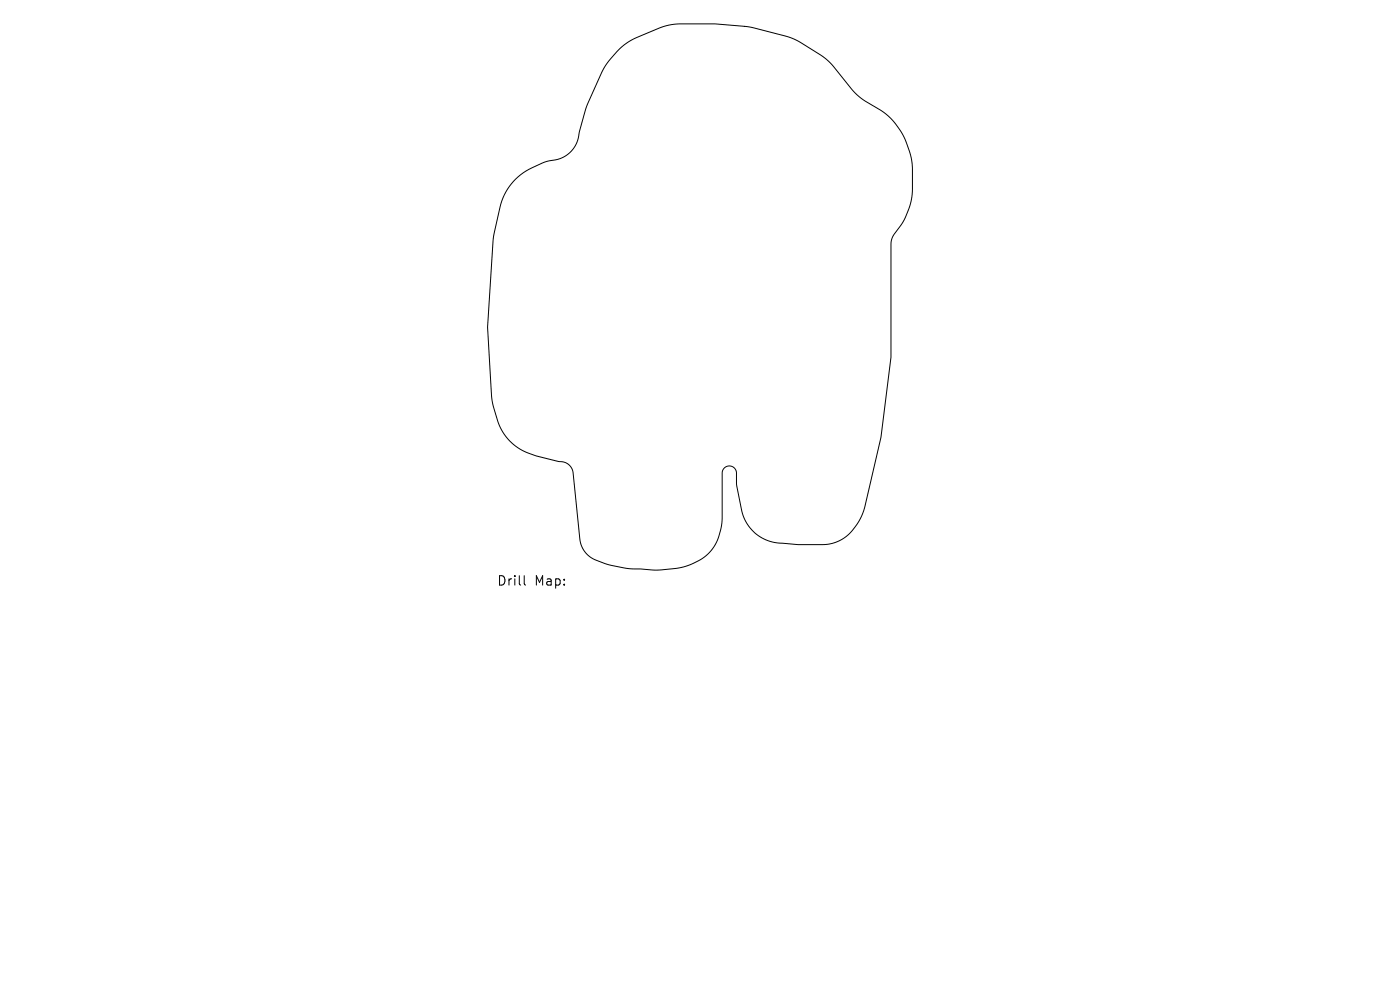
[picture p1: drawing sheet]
<svg xmlns="http://www.w3.org/2000/svg" width="297mm" height="210mm" viewBox="0 0 297 210" stroke-linecap="round" stroke-linejoin="round" font-family="sans-serif">
<defs><g id="words">
<g font-size="2.8">
<text x="105.4" y="124.5">Drill</text>
<text x="113.4" y="124.5">Map:</text>
</g>
</g></defs>
<path d="M131.2 10.6l1.8-1.5 2.2-1.2 5.7-2.3 1.7-.4 1.5-.1a83.9 83.9 0 0 1 14.1 .5l1.5 .3 7.3 1.9 1.7 .6 1.3 .7 5.4 3.5 1.2 1.3 5.1 6.1 1.9 1.5 2.9 1.7a14 14 0 0 1 5.8 7.2l.8 2.3 .4 1.7 .1 5.7a12.2 12.2 0 0 1-.9 4.5l-1.2 2.6-1.8 2.4a3.6 3.6 0 0 0-.7 2.2v24l-2.1 17-3.5 14.8a12.6 12.6 0 0 1-3.6 6 8.2 8.2 0 0 1-5.3 1.9h-5.2l-3.3-.3a8.8 8.8 0 0 1-8.7-7l-1-5.2-.1-3.1-.3-.5-.5-.4-.5-.2-.6 .1-.7 .5-.4 .8v9.9l-.2 1.5-.5 2a8.7 8.7 0 0 1-4.4 5.4l-1.8 .8-1.8 .6-5.5 .5-6.4-.4-3.4-.7-2.8-1a5.4 5.4 0 0 1-3.4-4.4l-1.4-14.2a2.93 2.93 0 0 0-3.3-2.3l-4.5-1.2-1.6-.5a10.8 10.8 0 0 1-6.7-7.1l-.8-2.9-.4-1.7-.9-15.1 1.2-18.6 1.5-6.8a12.1 12.1 0 0 1 6.7-8.4l3.3-1.4a7.5 7.5 0 0 0 4.8-1.9 7.2 7.2 0 0 0 2.1-4.6l1.5-5.2 3.3-7.4 1.1-1.9zM111.2 122.1v1.7l.3 .3" fill="none" stroke="#000" stroke-width=".21"/>
<use href="#words"/>
</svg>
